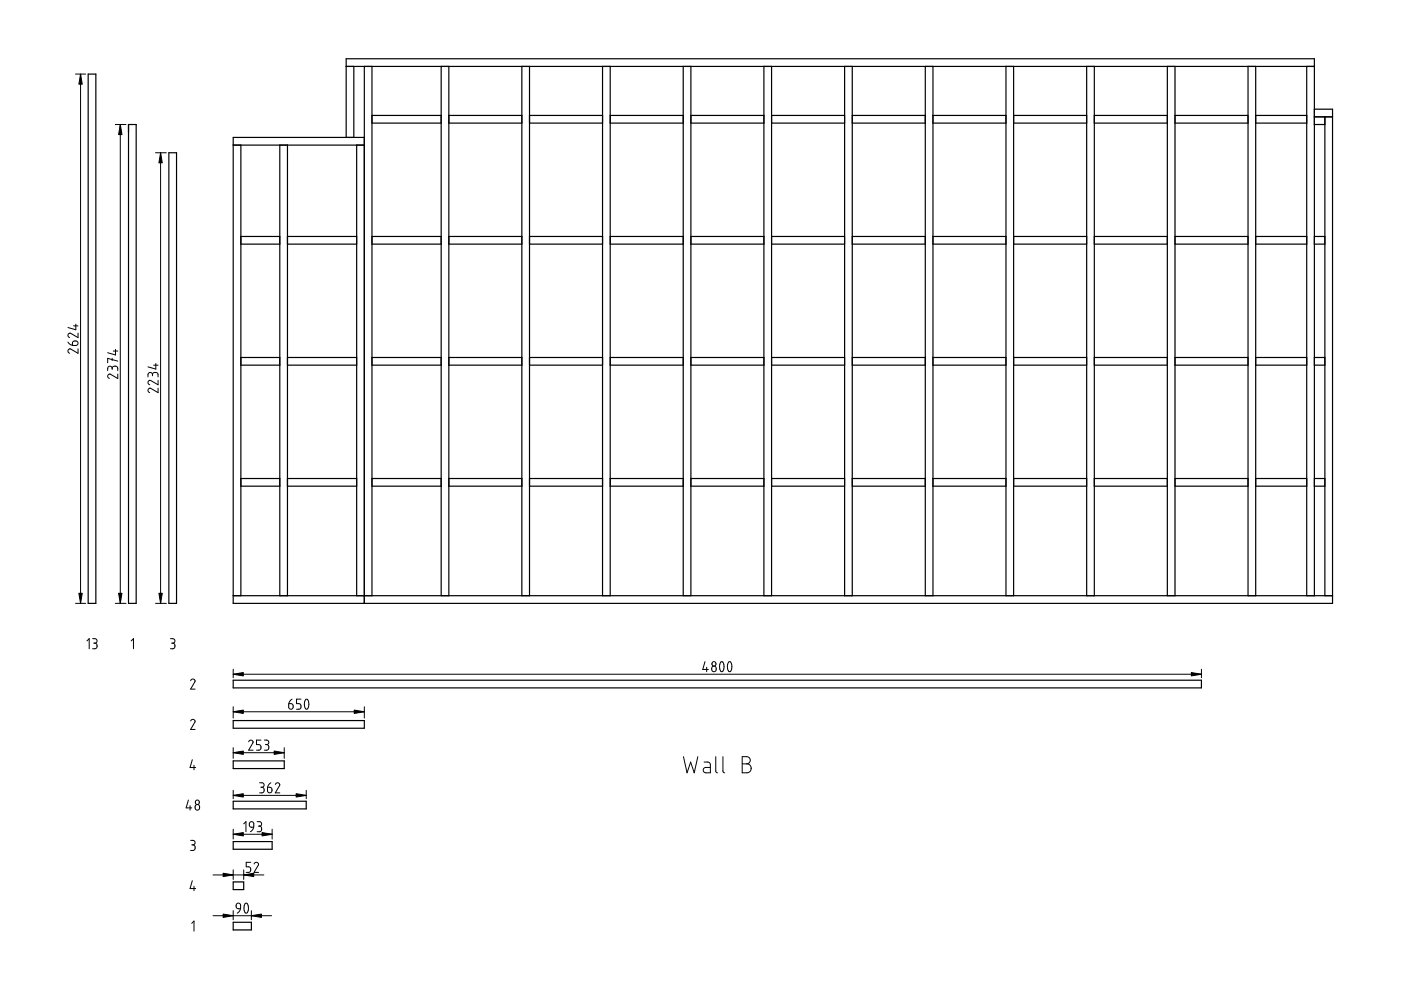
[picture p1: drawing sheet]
<svg xmlns="http://www.w3.org/2000/svg" width="297mm" height="210mm" viewBox="0 0 297 210" stroke-linecap="round" stroke-linejoin="round" font-family="sans-serif">
<g fill="none" stroke="#000" stroke-width=".25">
<path d="M18.7 15.7h1.6v112.2h-1.6zM73.4 14.1h205.3M75 14.1v15M77.2 14.1v113.8M78.9 14.1v112.2M93.5 14.1v112.2M95.2 14.1v112.2M110.6 14.1v112.2M112.3 14.1v112.2M127.8 14.1v112.2M129.4 14.1v112.2M144.9 14.1v112.2"/>
<path d="M146.5 14.1v112.2M162 14.1v112.2M163.6 14.1v112.2M179.1 14.1v112.2M180.7 14.1v112.2M196.2 14.1v112.2M197.8 14.1v112.2M213.3 14.1v112.2M214.9 14.1v112.2M230.4 14.1v112.2M232 14.1v112.2M247.5 14.1v112.2"/>
<path d="M249.1 14.1v112.2M264.6 14.1v112.2M266.2 14.1v112.2M277.1 14.1v112.2M27.2 26.4h1.7v101.5h-1.7zM35.8 32.4h1.6v95.5h-1.6zM49.4 30.8h27.8M51.1 30.8v95.5M59.3 30.8v95.5M60.9 30.8v95.5M73.4 29.1v-16.6h205.3v113.8M75.6 30.8v95.5"/>
<path d="M78.9 24.5h14.6M78.9 26.1h14.6M95.2 24.5h15.4M95.2 26.1h15.4M112.3 24.5h15.5M112.3 26.1h15.5M129.4 24.5h15.5M129.4 26.1h15.5M146.5 24.5h15.5M146.5 26.1h15.5M163.6 24.5h15.5M163.6 26.1h15.5"/>
<path d="M180.7 24.5h15.5M180.7 26.1h15.5M197.8 24.5h15.5M197.8 26.1h15.5M214.9 24.5h15.5M214.9 26.1h15.5M232 24.5h15.5M232 26.1h15.5M249.1 24.5h15.5M249.1 26.1h15.5M266.2 24.5h10.9M266.2 26.1h10.9"/>
<path d="M278.7 23.2h3.8v104.7h-233.1v-98.8h27.8M278.7 24.8h3.8M278.7 26.4h2.2M280.9 24.8v101.5M51.1 50.1h8.2M51.1 51.8h8.2M60.9 50.1h14.7M60.9 51.8h14.7M78.9 50.1h14.6M78.9 51.8h14.6M95.2 50.1h15.4M95.2 51.8h15.4"/>
<path d="M112.3 50.1h15.5M112.3 51.8h15.5M129.4 50.1h15.5M129.4 51.8h15.5M146.5 50.1h15.5M146.5 51.8h15.5M163.6 50.1h15.5M163.6 51.8h15.5M180.7 50.1h15.5M180.7 51.8h15.5M197.8 50.1h15.5M197.8 51.8h15.5"/>
<path d="M214.9 50.1h15.5M214.9 51.8h15.5M232 50.1h15.5M232 51.8h15.5M249.1 50.1h15.5M249.1 51.8h15.5M266.2 50.1h10.9M266.2 51.8h10.9M278.7 50.1h2.2M278.7 51.8h2.2M51.1 75.8h8.2M51.1 77.4h8.2"/>
<path d="M60.9 75.8h14.7M60.9 77.4h14.7M78.9 75.8h14.6M78.9 77.4h14.6M95.2 75.8h15.4M95.2 77.4h15.4M112.3 75.8h15.5M112.3 77.4h15.5M129.4 75.8h15.5M129.4 77.4h15.5M146.5 75.8h15.5M146.5 77.4h15.5"/>
<path d="M163.6 75.8h15.5M163.6 77.4h15.5M180.7 75.8h15.5M180.7 77.4h15.5M197.8 75.8h15.5M197.8 77.4h15.5M214.9 75.8h15.5M214.9 77.4h15.5M232 75.8h15.5M232 77.4h15.5M249.1 75.8h15.5M249.1 77.4h15.5"/>
<path d="M266.2 75.8h10.9M266.2 77.4h10.9M278.7 75.8h2.2M278.7 77.4h2.2M51.1 101.5h8.2M51.1 103.1h8.2M60.9 101.5h14.7M60.9 103.1h14.7M78.9 101.5h14.6M78.9 103.1h14.6M95.2 101.5h15.4M95.2 103.1h15.4"/>
<path d="M112.3 101.5h15.5M112.3 103.1h15.5M129.4 101.5h15.5M129.4 103.1h15.5M146.5 101.5h15.5M146.5 103.1h15.5M163.6 101.5h15.5M163.6 103.1h15.5M180.7 101.5h15.5M180.7 103.1h15.5M197.8 101.5h15.5M197.8 103.1h15.5"/>
<path d="M214.9 101.5h15.5M214.9 103.1h15.5M232 101.5h15.5M232 103.1h15.5M249.1 101.5h15.5M249.1 103.1h15.5M266.2 101.5h10.9M266.2 103.1h10.9M278.7 101.5h2.2M278.7 103.1h2.2M49.4 126.3h233.1M49.4 152.8h27.8v1.6h-27.8z"/>
<path d="M49.4 144.2h205.3v1.6h-205.3zM49.4 161.3h10.9v1.7h-10.9zM49.4 169.9h15.5v1.6h-15.5zM49.4 178.4h8.3v1.7h-8.3zM49.4 187h2.3v1.6h-2.3zM49.4 195.5h3.9v1.7h-3.9z"/>
</g>
<g fill="none" stroke="#000" stroke-width=".21">
<path d="M16 15.7h2.2M17.1 15.7v112.2M24.4 26.4h2.3M25.5 26.4v101.5M33 32.4h2.3M34 32.4v95.5M14.4 72.5l.7 .6 1 .1 .4-.2v-.5l-.4-.2-.5 .1-.2 .2v.6M15.6 69.1h.9M16.1 68.7v1.2l-1.7-.5M16.5 74v.9l-1.6-.9-.3 .1-.2 .3 .1 .3 .3 .2M16.5 70.6v1l-1.7-1-.3 .2-.1 .3 .1 .3 .3 .2M23.8 78.1l-.2-.4h-.5l-.2 .3-.1 .6"/>
<path d="M23.8 78.1l.2-.4h.7l.2 .3 .1 .6M23.8 76v.5M23.8 78.1v.3M24 74.4h1M24.5 74.1v1.2l-1.7-.5M25 79.3v1l-1.7-1-.3 .1-.2 .3 .1 .4 .3 .1M25 76.6l-2.2-.6v.9M32.3 79.4l-.2-.4h-.5l-.2 .3v.6M32.3 79.4l.3-.4h.6l.3 .3v.6M32.3 79.4v.3M32.6 77.4h.9M33 77.1v1.2l-1.6-.5"/>
<path d="M33.5 82.3v.9l-1.7-.9-.3 .1-.1 .3 .1 .4 .2 .1M33.5 80.6v1l-1.7-1-.3 .2-.1 .3 .1 .3 .2 .2M16 127.9h2.2M18.4 135.9l.5-.5v2.2M19.6 135.4h.6l.3 .3v.4l-.4 .3M19.9 136.4h.2M20.1 136.4l.4 .2v.7l-.2 .2-.7 .1M24.4 127.9h2.3M27.8 135.9l.5-.5v2.2M33 127.9h2.3M36.1 135.4h.6l.3 .3v.4l-.4 .3M36.4 136.4h.2"/>
<path d="M36.6 136.4l.4 .2 .1 .7-.3 .2-.7 .1M40.4 144.3l.2-.2 .3-.1 .3 .1 .2 .3-1 1.7h1M40.4 152.9l.2-.3 .3-.1 .3 .2 .2 .3-1 1.7h1M49.4 143h205.3M49.4 141.9v1.8M49.4 149.8v2.4M49.4 158.5v2.3M49.4 150.9h27.8M49.4 159.6h10.9M52.7 157.3l.2-.3 .3-.1 .3 .2 .2 .3-1 1.7h1M55.3 156.9h-.9v1h.7l.2 .4-.2 .7-.7 .1M56 156.9h.6l.3 .3v.4l-.4 .3"/>
<path d="M56.3 157.9h.2M56.5 157.9l.4 .2 .1 .7-.3 .2-.7 .1M60.3 158.5v2.3M61.9 148.2l-.6 .7-.1 1 .3 .4h.4l.2-.3v-.6l-.3-.2h-.6M63.8 148.2h-.9v1h.7l.2 .5-.2 .6-.7 .1M64.8 148.3h.4l.3 .8-.1 .8-.4 .5-.3-.2-.2-.6 .1-.8zM77.2 149.8v2.4M149.5 140.3l-.5 1.6h1.2M149.8 141.5v.9M151 141.4l.4-.2 .4 .3v.5l-.2 .3-.3 .1-.3-.2-.1-.5zM152.9 140.4h.3l.3 .7-.1 .9-.3 .4-.3-.2-.2-.6v-.8zM154.5 140.4h.4l.3 .7-.1 .9-.4 .4-.3-.2-.2-.6 .1-.8z"/>
<path d="M254.7 141.9v1.8M39.9 169.6l-.4 1.7h1.2M40.3 170.8v1M40.4 178.2h.6l.3 .3v.4l-.4 .2M40.7 179.1h.2M40.8 161.1l-.5 1.6h1.2M40.9 179.1l.4 .3v.6l-.3 .3h-.6M41.1 162.3v.9M41.5 170.7l.4-.1 .3 .2 .1 .6-.2 .3-.4 .1-.3-.3v-.5zM49.4 167.6v1.7M49.4 175.8v2.1M49.4 168.6h15.5"/>
<path d="M49.4 176.9h8.3M51.7 174.7l.4-.5v2.1M53.8 175.4h-.6l-.3-.2v-.6l.2-.3h.5l.2 .4-.1 1-.6 .6M54.5 174.2h.6l.3 .3v.4l-.4 .3M54.8 175.2h.2M55 175.2l.4 .2v.6l-.3 .3h-.6M55 166h.7l.2 .2v.5l-.4 .2M55.3 166.9h.2M55.5 166.9l.4 .3 .1 .6-.3 .3h-.7M57.4 166l-.6 .7-.1 .9 .3 .5 .4-.1 .3-.3-.1-.6-.3-.2h-.6M57.7 175.8v2.1M58.4 166.3l.2-.2 .3-.1 .3 .1 .1 .3-.9 1.7h.9"/>
<path d="M64.9 167.6v1.7M144.9 160.4l.8 3.5 .7-2.3 .8 2.3 .8-3.5M149.3 161.6h.9l.3 .3 .1 2-1.3-.2-.2-.4 .2-.5 1.3-.1M151.8 160.4v3.1l.3 .4M153.3 160.4v3.1l.4 .4M157.4 160.4l1.1 .1 .5 .4-.1 .7-.6 .4 .6 .1 .3 .6v.7l-.5 .4-1.3 .1zM157.4 162h.9M40.7 195.8l.4-.5v2.1M40.8 186.7l-.5 1.7h1.2M41.1 187.9v1M45.2 185.5h10.7M45.2 194.2h12.4"/>
<path d="M49.4 184.4v2.1M49.4 193.1v1.9M51 192.7h-.6l-.3-.3v-.5l.2-.3 .5-.1 .2 .4-.1 1-.6 .7M51.7 184.4v2.1M52 191.6h.4l.3 .7-.1 .9-.4 .4-.3-.2-.2-.6 .1-.8zM53.2 182.8h-1v1h.7l.3 .4-.2 .7-.8 .1M53.3 193.1v1.9M53.9 183.2l.2-.3 .3-.1 .3 .2 .1 .3-.9 1.7h.9"/>
<circle cx="151.4" cy="140.8" r=".45"/>
<circle cx="41.9" cy="170.1" r=".45"/>
</g>
<g fill="#000" stroke="#000" stroke-width=".21">
<path d="M17.1 15.7l.3 2.1h-.7zM25.5 26.4l.4 2.1h-.8zM34 32.4l.4 2.1h-.7zM16.7 125.8h.7l-.3 2.1zM25.1 125.8h.8l-.4 2.1zM33.7 125.8h.7l-.4 2.1zM49.4 143l2.2-.4v.7zM49.4 150.9l2.2-.3v.7zM49.4 159.6l2.2-.4v.7zM58.1 159.2l2.2 .4-2.2 .3zM75.1 150.6l2.1 .3-2.1 .4zM252.6 142.6l2.1 .4-2.1 .3z"/>
<path d="M49.4 168.6l2.2-.3v.7zM49.4 176.9l2.2-.4v.7zM55.6 176.5l2.1 .4-2.1 .3zM62.8 168.3l2.1 .3-2.1 .4zM47.3 185.1l2.1 .4-2.1 .4zM47.3 193.8l2.1 .4-2.1 .3zM51.7 185.5l2.1-.4v.8zM53.3 194.2l2.1-.4v.7z"/>
</g>
</svg>
